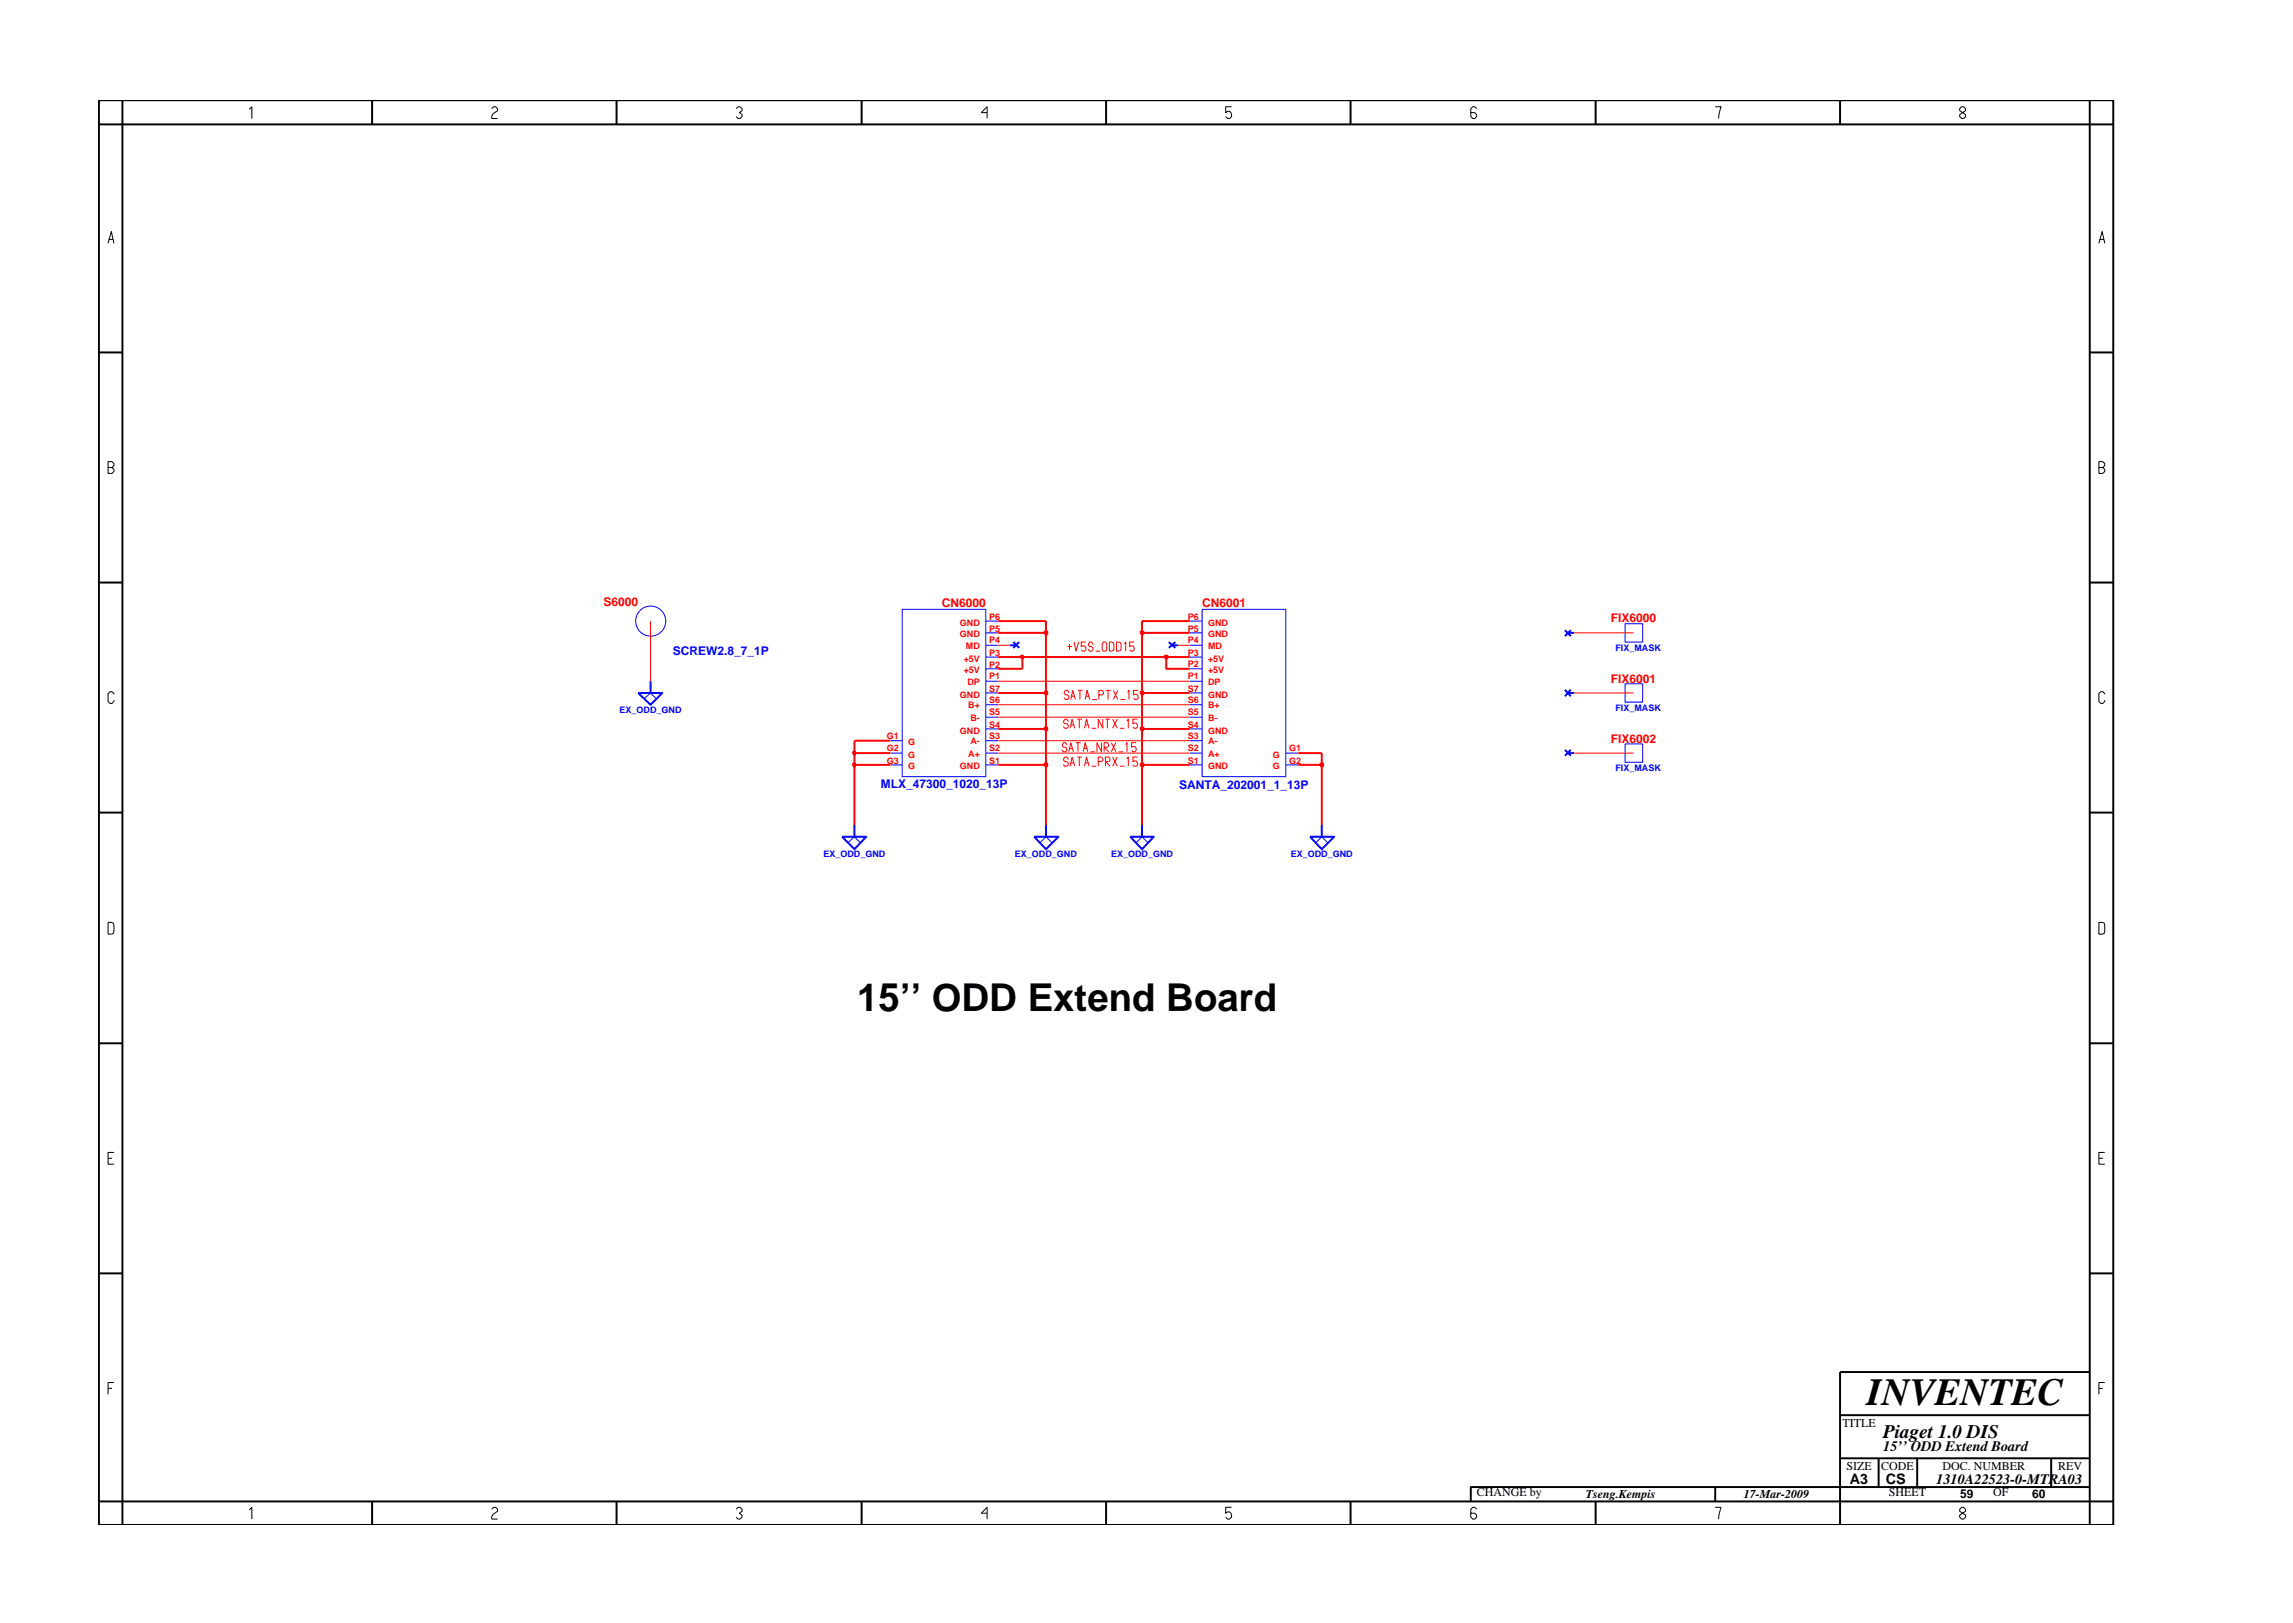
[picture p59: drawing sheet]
<svg xmlns="http://www.w3.org/2000/svg" width="297mm" height="210mm" viewBox="0 0 297 210" stroke-linecap="round" stroke-linejoin="round" font-family="sans-serif">
<defs><g id="words">
<g font-size="5">
<text x="111" y="131">15’’ ODD Extend Board</text>
<text x="241.8" y="182">INVENTEC</text>
</g>
<text font-size="2.5" x="244" y="186.3">Piaget 1.0 DIS</text>
<g font-size="1.9">
<text x="244" y="188">15’’ ODD Extend Board</text>
<text x="239.6" y="192.2">A3</text>
<text x="244.3" y="192.3">CS</text>
<text x="250.8" y="192.2">1310A22523-0-MTRA03</text>
</g>
<g font-size="1.6" fill="#f00">
<text x="78.2" y="78.5">S6000</text>
<text x="122" y="78.7">CN6000</text>
<text x="155.7" y="78.7">CN6001</text>
<text x="208.7" y="80.6">FIX6000</text>
<text x="208.7" y="88.4">FIX6001</text>
<text x="208.7" y="96.2">FIX6002</text>
</g>
<g font-size="1.6" fill="#00f">
<text x="87.2" y="84.9">SCREW2.8_7_1P</text>
<text x="114.1" y="102.1">MLX_47300_1020_13P</text>
<text x="152.8" y="102.2">SANTA_202001_1_13P</text>
</g>
<g font-size="1.6">
<text x="238.7" y="184.8">TITLE</text>
<text x="239.2" y="190.4">SIZE</text>
<text x="243.7" y="190.4">CODE</text>
<text x="251.6" y="190.4">DOC. NUMBER</text>
<text x="266.6" y="190.4">REV</text>
<text x="191.3" y="193.9">CHANGE by</text>
<text x="205.4" y="194.1">Tseng.Kempis</text>
<text x="225.9" y="194.1">17-Mar-2009</text>
<text x="244.7" y="193.9">SHEET</text>
<text x="253.9" y="194.1">59</text>
<text x="258.2" y="193.9">OF</text>
<text x="263.3" y="194.1">60</text>
</g>
<g font-size="1.2" fill="#f00">
<text x="124.4" y="82.6">GND</text>
<text x="124.4" y="81.1">GND</text>
<text x="128.1" y="81.8">P5</text>
<text x="128.1" y="80.3">P6</text>
<text x="128.1" y="83.3">P4</text>
<text x="153.9" y="83.3">P4</text>
<text x="153.9" y="81.8">P5</text>
<text x="153.9" y="80.3">P6</text>
<text x="156.5" y="82.6">GND</text>
<text x="156.5" y="81.1">GND</text>
<text x="124.8" y="87.2">+5V</text>
<text x="124.8" y="85.7">+5V</text>
<text x="125.1" y="84">MD</text>
<text x="125.3" y="88.7">DP</text>
<text x="128.1" y="86.5">P2</text>
<text x="128.1" y="84.9">P3</text>
<text x="128.1" y="89.6">S7</text>
<text x="128.1" y="88">P1</text>
<text x="153.9" y="88">P1</text>
<text x="153.9" y="89.6">S7</text>
<text x="153.9" y="86.5">P2</text>
<text x="153.9" y="84.9">P3</text>
<text x="156.5" y="88.7">DP</text>
<text x="156.5" y="84">MD</text>
<text x="156.5" y="87.2">+5V</text>
<text x="156.5" y="85.7">+5V</text>
<text x="114.9" y="95.8">G1</text>
<text x="124.4" y="95">GND</text>
<text x="124.4" y="90.4">GND</text>
<text x="125.4" y="91.7">B+</text>
<text x="125.7" y="93.3">B-</text>
<text x="128.1" y="94.3">S4</text>
<text x="128.1" y="95.8">S3</text>
<text x="128.1" y="91.1">S6</text>
<text x="128.1" y="92.7">S5</text>
<text x="153.9" y="95.8">S3</text>
<text x="153.9" y="91.1">S6</text>
<text x="153.9" y="92.7">S5</text>
<text x="153.9" y="94.3">S4</text>
<text x="156.5" y="91.7">B+</text>
<text x="156.5" y="93.3">B-</text>
<text x="156.5" y="90.4">GND</text>
<text x="156.5" y="95">GND</text>
<text x="114.9" y="97.3">G2</text>
<text x="114.9" y="98.9">G3</text>
<text x="117.6" y="96.5">G</text>
<text x="117.6" y="98.2">G</text>
<text x="117.6" y="99.7">G</text>
<text x="124.4" y="99.7">GND</text>
<text x="125.4" y="98">A+</text>
<text x="125.7" y="96.4">A-</text>
<text x="128.1" y="98.9">S1</text>
<text x="128.1" y="97.3">S2</text>
<text x="153.9" y="97.3">S2</text>
<text x="153.9" y="98.9">S1</text>
<text x="156.5" y="98">A+</text>
<text x="156.5" y="96.4">A-</text>
<text x="156.5" y="99.7">GND</text>
<text x="164.9" y="98.2">G</text>
<text x="164.9" y="99.7">G</text>
<text x="167" y="97.3">G1</text>
<text x="167" y="98.9">G2</text>
</g>
<g font-size="1.2" fill="#00f">
<text x="209.3" y="84.4">FIX_MASK</text>
<text x="80.3" y="92.4">EX_ODD_GND</text>
<text x="209.3" y="92.1">FIX_MASK</text>
<text x="209.3" y="99.9">FIX_MASK</text>
<text x="106.7" y="111.1">EX_ODD_GND</text>
<text x="131.5" y="111.1">EX_ODD_GND</text>
<text x="143.9" y="111.1">EX_ODD_GND</text>
<text x="167.2" y="111.1">EX_ODD_GND</text>
</g>
</g></defs>
<g fill="none" stroke="#00f" stroke-width=".13">
<path d="M116.9 78.9h10.8v21.7h-10.8zM155.7 78.9h10.9v21.7h-10.9zM83.4 90.5l.9-.7 .7 .7M115.3 96h1.6M115.3 97.6h1.6M115.3 99.1h1.6M127.7 82h1.6M127.7 80.5h1.6M127.7 83.6h1.6M127.7 96h1.6M127.7 86.6h1.6M127.7 89.8h1.6"/>
<path d="M127.7 92.9h1.6M127.7 99.1h1.6M127.7 97.6h1.6M127.7 85.1h1.6M127.7 88.3h1.6M127.7 91.3h1.6M127.7 94.4h1.6M154.1 80.5h1.6M154.1 83.6h1.6M154.1 97.6h1.6M154.1 85.1h1.6M154.1 88.3h1.6"/>
<path d="M154.1 91.3h1.6M154.1 94.4h1.6M154.1 82h1.6M154.1 96h1.6M154.1 86.6h1.6M154.1 89.8h1.6M154.1 92.9h1.6M154.1 99.1h1.6M166.6 99.1h1.6M166.6 97.6h1.6M210.5 80.8h2.3v2.4h-2.3zM210.5 88.6h2.3v2.4h-2.3z"/>
<path d="M210.5 96.4h2.3v2.3h-2.3zM109.8 109.2l.9-.8 .7 .8M134.7 109.2l.8-.8 .8 .8M147.2 109.2l.7-.8 .8 .8M170.5 109.2l.7-.8 .8 .8"/>
<circle cx="84.3" cy="80.5" r="1.95"/>
</g>
<g fill="none" stroke="#00f" stroke-width=".25">
<path d="M82.7 89.8h3.1l-1.5 1.5zM84.3 88.3v1.5M130.8 83.6h.8M131.3 83.2l.7 .7M132 83.2l-.7 .7M151.4 83.2l.9 .7M151.8 83.6h.8M152.3 83.2l-.9 .7M202.7 89.4l.8 .8M202.7 97.1l.8 .8M202.7 81.6l.8 .8M203.1 82h.8"/>
<path d="M203.1 89.8h.8M203.1 97.6h.8M203.5 89.4l-.8 .8M203.5 81.6l-.8 .8M203.5 97.1l-.8 .8M109.1 108.4h3.1l-1.5 1.6zM110.7 106.9v1.5M134 108.4h3.1l-1.6 1.6zM135.5 106.9v1.5M146.4 108.4h3.1l-1.6 1.6zM147.9 106.9v1.5M169.7 108.4h3.1l-1.6 1.6z"/>
<path d="M171.2 106.9v1.5"/>
</g>
<path d="M110.7 99.1v7.8M135.5 99.1v7.8M147.9 99.1v7.8M171.2 99.1v7.8" fill="none" stroke="#f00" stroke-width=".25"/>
<path d="M110.5 98.9h.3v.4h-.3z" fill="#8e2323"/>
<path d="M110.5 98.9h.3v.4h-.3zM110.7 97.6v1.5h4.6M129.3 99.1h6.2" fill="none" stroke="#f00" stroke-width=".25"/>
<path d="M135.3 98.9h.4v.4h-.4z" fill="#8e2323"/>
<path d="M135.3 98.9h.4v.4h-.4zM135.5 94.4v4.7" fill="none" stroke="#f00" stroke-width=".25"/>
<path d="M147.8 98.9h.3v.4h-.3z" fill="#8e2323"/>
<path d="M147.8 98.9h.3v.4h-.3zM147.9 94.4v4.7h6.2M168.2 99.1h3" fill="none" stroke="#f00" stroke-width=".25"/>
<path d="M171.1 98.9h.3v.4h-.3z" fill="#8e2323"/>
<path d="M171.1 98.9h.3v.4h-.3zM171.2 97.6v1.5" fill="none" stroke="#f00" stroke-width=".25"/>
<path d="M110.5 97.4h.3v.3h-.3z" fill="#8e2323"/>
<path d="M110.5 97.4h.3v.3h-.3zM115.3 96h-4.6v1.6h4.6M129.3 94.4h6.2M168.2 97.6h3" fill="none" stroke="#f00" stroke-width=".25"/>
<path d="M129.3 97.6h24.8M129.3 96h24.8M203.9 97.6h7.7" fill="none" stroke="#f00" stroke-width=".13"/>
<path d="M135.3 94.3h.4v.3h-.4z" fill="#8e2323"/>
<path d="M135.3 94.3h.4v.3h-.4zM135.5 89.8v4.6" fill="none" stroke="#f00" stroke-width=".25"/>
<path d="M147.8 94.3h.3v.3h-.3z" fill="#8e2323"/>
<path d="M129.3 89.8h6.2M147.8 94.3h.3v.3h-.3zM147.9 89.8v4.6h6.2" fill="none" stroke="#f00" stroke-width=".25"/>
<path d="M129.3 91.3h24.8M129.3 92.9h24.8" fill="none" stroke="#f00" stroke-width=".13"/>
<path d="M135.3 89.6h.4v.3h-.4z" fill="#8e2323"/>
<path d="M135.3 89.6h.4v.3h-.4zM135.5 82v7.8" fill="none" stroke="#f00" stroke-width=".25"/>
<path d="M147.8 89.6h.3v.3h-.3z" fill="#8e2323"/>
<path d="M129.3 85.1h3.1v1.5h-3.1M147.8 89.6h.3v.3h-.3zM147.9 82v7.8h6.2M151.1 85.1v1.5h3" fill="none" stroke="#f00" stroke-width=".25"/>
<path d="M84.3 80.5v7.8M129.3 88.3h24.8M203.9 89.8h7.7" fill="none" stroke="#f00" stroke-width=".13"/>
<path d="M132.3 84.9h.2v.4h-.2z" fill="#8e2323"/>
<path d="M132.3 84.9h.2v.4h-.2zM132.4 85.1h18.7" fill="none" stroke="#f00" stroke-width=".25"/>
<path d="M150.9 84.9h.3v.4h-.3z" fill="#8e2323"/>
<path d="M129.3 82h6.2M150.9 84.9h.3v.4h-.3zM151.1 85.1h3" fill="none" stroke="#f00" stroke-width=".25"/>
<path d="M129.3 83.6h1.5M152.6 83.6h1.5" fill="none" stroke="#f00" stroke-width=".13"/>
<path d="M135.3 81.8h.4v.4h-.4z" fill="#8e2323"/>
<path d="M135.3 81.8h.4v.4h-.4zM135.5 80.5v1.5" fill="none" stroke="#f00" stroke-width=".25"/>
<path d="M147.8 81.8h.3v.4h-.3z" fill="#8e2323"/>
<path d="M129.3 80.5h6.2M147.8 81.8h.3v.4h-.3zM154.1 80.5h-6.2v1.5h6.2" fill="none" stroke="#f00" stroke-width=".25"/>
<g fill="none" stroke="#f00" stroke-width=".13">
<path d="M138.2 96.5l-.2-.3h-.2l-.2 .4 .2 .2h.2l.2 .2v.2l-.2 .2h-.2l-.2-.3M138.3 83.8h.6M138.4 98.4l-.2-.3h-.2l-.2 .4 .2 .2h.2l.2 .1v.3l-.2 .2h-.2l-.2-.3M138.4 93.5l-.2-.3h-.2l-.2 .4 .2 .2h.2l.2 .1v.3l-.2 .1h-.2l-.2-.2M138.5 97.4l.2-1.2 .4 1.2M138.5 89.8l-.2-.4h-.3l-.1 .5 .1 .1h.3l.2 .2v.3l-.2 .1h-.3l-.1-.2M138.5 97h.5M138.5 83.4v.8M138.6 99.3l.3-1.2 .3 1.2M138.6 94.3l.3-1.1 .3 1.1M138.7 90.6l.3-1.2 .3 1.2M138.7 98.8h.4"/>
<path d="M138.7 93.9h.4M138.8 90.2h.4M139.4 96.2h.6M139.6 98.1h.6M139.6 93.2h.6M139.6 96.2v1.2M139.6 89.4h.6M139.7 83.2l-.3 1.2-.3-1.2M139.8 98.1v1.2M139.8 93.2v1.1M139.9 89.4v1.2M140.3 97.4l.3-1.2 .3 1.2"/>
<path d="M140.4 97h.4M140.5 99.3l.2-1.2 .4 1.2M140.5 94.3l.2-1.1 .4 1.1M140.6 90.6l.2-1.2 .4 1.2M140.6 98.8h.4M140.6 93.9h.4M140.7 90.2h.4M140.7 83.2h-.6v.6l.4-.1 .2 .2v.3l-.2 .2h-.3l-.1-.2M141.3 97.4h.5M141.4 99.3h.6M141.4 94.3h.6M141.5 90.6h.6"/>
<path d="M141.6 83.5l-.2-.3h-.2l-.2 .4 .2 .2h.2l.2 .1v.3l-.2 .2h-.2l-.2-.3M141.9 84.4h.6M142.3 98.7h.4l.2-.2-.2-.4h-.4v1.2M142.4 90h.4l.1-.1-.1-.5h-.4v1.2M142.7 96.2v1.2l-.6-1.2v1.2M142.9 93.2v1.1l-.6-1.1v1.1M142.9 83.2h.3l.2 .2v.8l-.2 .2h-.3l-.1-.2v-.8zM143 97.4v-1.2h.5l.1 .3v.1l-.1 .2h-.5l.6 .6M143.2 99.3v-1.2h.4l.2 .2v.2l-.2 .2h-.4l.6 .6M143.2 93.2h.6M143.3 89.4h.6M143.5 93.2v1.1"/>
<path d="M143.5 89.4v1.2M143.7 83.2l.5 .1 .1 .2v.6l-.1 .2-.5 .1zM144 96.2l.6 1.2M144.1 98.1l.6 1.2M144.1 93.2l.6 1.1M144.2 89.4l.6 1.2M144.6 96.2l-.6 1.2M144.6 83.2l.5 .1 .1 .2v.6l-.1 .2-.5 .1zM144.7 98.1l-.6 1.2M144.7 93.2l-.6 1.1M144.8 89.4l-.6 1.2M144.9 97.4h.6"/>
<path d="M145.1 99.3h.6M145.1 94.3h.6M145.1 90.6h.6M145.7 83.4l.1-.2v1.2M145.8 96.5l.2-.3v1.2M146 98.3l.2-.2v1.2M146 93.4l.2-.2v1.1M146.1 89.7l.1-.3v1.2M146.9 83.2h-.6v.6l.5-.1 .1 .2v.3l-.1 .2h-.3l-.2-.2M147.2 96.2h-.6v.6l.4-.1 .2 .3v.2l-.2 .2h-.2l-.2-.2M147.3 98.1h-.5v.6l.4-.1 .1 .2v.3l-.1 .2h-.3l-.1-.2M147.3 93.2h-.5v.6l.4-.1 .1 .2v.3l-.1 .1h-.3l-.1-.1"/>
<path d="M147.4 89.4h-.6v.6l.5-.1 .1 .3v.3l-.1 .1h-.3l-.2-.1M203.9 82h7.7"/>
</g>
<g fill="none" stroke="#000" stroke-width=".25">
<path d="M12.8 13h261v184.6h-261zM15.9 13v184.6M48.2 13v3.1M79.9 13v3.1M111.6 13v3.1M143.3 13v3.1M174.9 13v3.1M206.7 13v3.1M238.4 13v3.1M270.7 13v184.6M273.8 16.1h-261M12.8 45.7h3.1"/>
<path d="M270.7 45.7h3.1M12.8 75.5h3.1M270.7 75.5h3.1M12.8 105.3h3.1M270.7 105.3h3.1M12.8 135.2h3.1M270.7 135.2h3.1M12.8 165h3.1M270.7 177.7h-32.3v19.9M270.7 165h3.1M48.2 194.5v3.1M79.9 194.5v3.1"/>
<path d="M111.6 194.5v3.1M143.3 194.5v3.1M174.9 194.5v3.1M206.7 194.5v3.1M222.2 192.6v1.9M238.4 183.3h32.3M238.4 188.9h32.3M243.4 188.9v3.7M248.4 188.9v3.7M265.7 188.9v3.7M270.7 192.6h-80.2v1.9M273.8 194.5h-261"/>
</g>
<g fill="none" stroke="#000" stroke-width=".13">
<path d="M32.3 14.2l.3-.4v1.6M63.7 14.1l.3-.3h.2l.3 .3v.2l-.5 .4-.3 .4v.3h.8M95.4 14.1l.2-.3h.3l.2 .3v.2l-.3 .3 .3 .2v.3l-.2 .3h-.3l-.2-.3M127.9 14.6h-.8l.8-.8v1.6M159.5 13.8h-.7v.8l.2-.2a.5 .5 0 0 1 .5 .7l-.2 .3h-.3l-.2-.3M191.3 14.1l-.3-.3h-.2l-.3 .3v1l.3 .3h.2l.3-.3v-.3l-.3-.2h-.5M222.2 13.8h.8l-.4 1.6M254.1 13.8l-.2 .3v.2l.7 .5v.3l-.2 .3h-.3l-.2-.3v-.3l.7-.5v-.2l-.2-.3zM14 31.5l.4-1.5 .4 1.5M14.1 31h.6M271.9 31.5l.4-1.5 .4 1.5M272 31h.6"/>
<path d="M14 60.6h.5l.3-.3v-.2l-.3-.3h-.5v1.5h.5l.3-.2v-.3l-.3-.2M271.9 60.6h.5l.3-.3v-.2l-.3-.3h-.5v1.5h.5l.3-.2v-.3l-.3-.2M14.8 89.9l-.3-.3h-.2l-.3 .3v1l.3 .2h.2l.3-.2v-.2M272.7 89.9l-.3-.3h-.3l-.2 .3v1l.2 .2h.3l.3-.2v-.2M14 119.5l.7 .1 .1 .2-.1 1.1-.7 .1zM271.9 119.5l.7 .1 .1 .2-.1 1.1-.7 .1zM14 150.1h.5M14.8 149.3h-.8v1.5h.8M271.9 150.1h.5M272.7 149.3h-.8v1.5h.8M14 179.9h.5M14.8 179.1h-.8v1.5"/>
<path d="M271.9 179.9h.5M272.7 179.1h-.8v1.5M32.3 195.6l.3-.3v1.5M63.7 195.5l.3-.2h.2l.3 .2v.3l-.7 .5-.1 .2v.3h.8M95.4 195.5l.2-.2h.3l.2 .2v.3l-.3 .2 .3 .3v.2l-.2 .3h-.3l-.2-.3M127.9 196h-.8l.8-.7v1.5M159.5 195.3h-.7v.7l.2-.1a.5 .5 0 0 1 .5 .6l-.2 .3h-.3l-.2-.3M191.3 195.5l-.3-.2h-.2l-.3 .2v1l.3 .3h.2l.3-.3v-.2l-.3-.3h-.5M222.2 195.3h.8l-.4 1.5M253.9 195.5l.2-.2h.3l.2 .2v.3l-.7 .5v.2l.2 .3h.3l.2-.3v-.2l-.7-.5z"/>
</g>
<use href="#words"/>
</svg>
